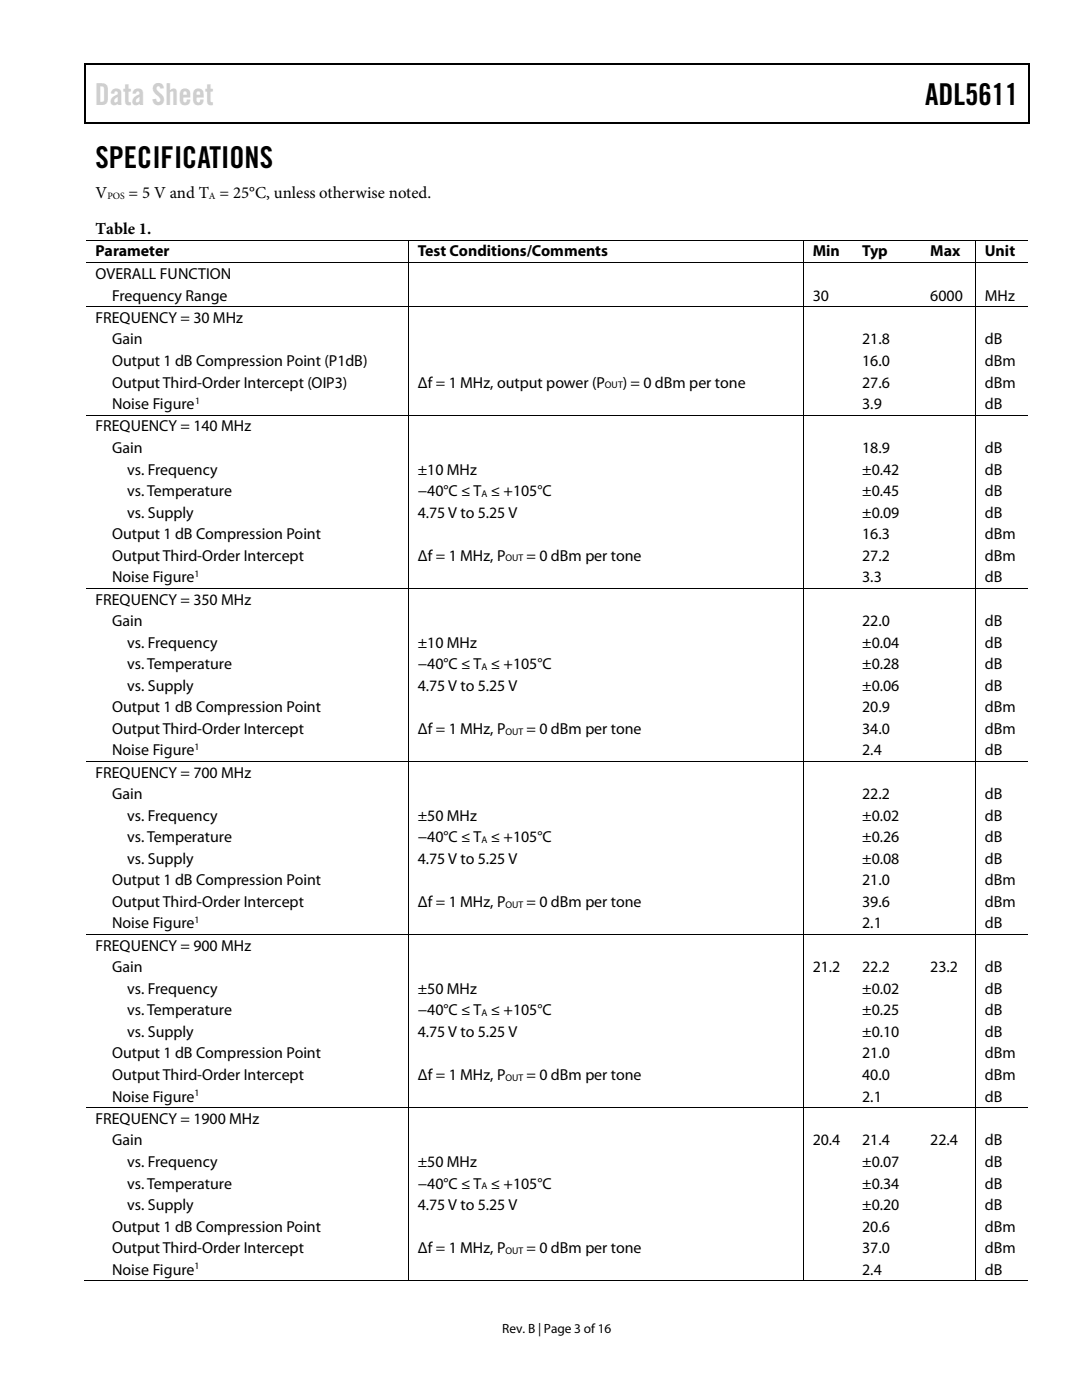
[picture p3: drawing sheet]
<svg xmlns="http://www.w3.org/2000/svg" width="216mm" height="279mm" viewBox="0 0 216 279" stroke-linecap="round" stroke-linejoin="round" font-family="sans-serif">
<defs><g id="words">
<text font-size="6" fill="#cdcdcd" x="18.9" y="20.9">Data Sheet</text>
<g font-size="6">
<text x="184.6" y="20.9">ADL5611</text>
<text x="19" y="33.6">SPECIFICATIONS</text>
</g>
<g font-size="3.3">
<text x="19" y="39.5">V</text>
<text x="25.7" y="39.5">= 5 V and T = 25°C, unless otherwise noted.</text>
<text x="19.1" y="46.7">Table 1.</text>
</g>
<g font-size="3.2">
<text x="19" y="51.2">Parameter</text>
<text x="83.4" y="51.2">Test Conditions/Comments</text>
<text x="162.2" y="51.2">Min</text>
<text x="172" y="51.2">Typ</text>
<text x="185.6" y="51.2">Max</text>
<text x="196.5" y="51.2">Unit</text>
<text x="19" y="55.7">OVERALL FUNCTION</text>
<text x="22.4" y="60">Frequency Range</text>
<text x="162.2" y="60">30</text>
<text x="185.6" y="60">6000</text>
<text x="196.5" y="60">MHz</text>
<text x="19" y="64.4">FREQUENCY = 30 MHz</text>
<text x="22.4" y="68.7">Gain</text>
<text x="172" y="68.7">21.8</text>
<text x="196.5" y="68.7">dB</text>
<text x="22.4" y="73">Output 1 dB Compression Point (P1dB)</text>
<text x="22.4" y="77.3">Output Third-Order Intercept (OIP3)</text>
<text x="83.4" y="77.3">Δf = 1 MHz, output power (P</text>
<text x="124.3" y="77.3">) = 0 dBm per tone</text>
<text x="172" y="77.3">27.6</text>
<text x="172" y="73">16.0</text>
<text x="196.5" y="77.3">dBm</text>
<text x="196.5" y="73">dBm</text>
<text x="22.4" y="81.6">Noise Figure</text>
<text x="172" y="81.6">3.9</text>
<text x="196.5" y="81.6">dB</text>
<text x="19" y="86.1">FREQUENCY = 140 MHz</text>
<text x="22.4" y="90.4">Gain</text>
<text x="25.4" y="94.7">vs. Frequency</text>
<text x="83.4" y="94.7">±10 MHz</text>
<text x="172" y="90.4">18.9</text>
<text x="172" y="94.7">±0.42</text>
<text x="196.5" y="94.7">dB</text>
<text x="196.5" y="90.4">dB</text>
<text x="25.4" y="99">vs. Temperature</text>
<text x="83.4" y="99">−40°C ≤ T ≤ +105°C</text>
<text x="172" y="99">±0.45</text>
<text x="196.5" y="99">dB</text>
<text x="22.4" y="107.6">Output 1 dB Compression Point</text>
<text x="25.4" y="103.3">vs. Supply</text>
<text x="83.4" y="103.3">4.75 V to 5.25 V</text>
<text x="172" y="103.3">±0.09</text>
<text x="172" y="107.6">16.3</text>
<text x="196.5" y="103.3">dB</text>
<text x="196.5" y="107.6">dBm</text>
<text x="22.4" y="111.9">Output Third-Order Intercept</text>
<text x="83.4" y="111.9">Δf = 1 MHz, P</text>
<text x="105.1" y="111.9">= 0 dBm per tone</text>
<text x="172" y="111.9">27.2</text>
<text x="196.5" y="111.9">dBm</text>
<text x="22.4" y="116.2">Noise Figure</text>
<text x="172" y="116.2">3.3</text>
<text x="196.5" y="116.2">dB</text>
<text x="19" y="120.7">FREQUENCY = 350 MHz</text>
<text x="22.4" y="124.9">Gain</text>
<text x="172" y="124.9">22.0</text>
<text x="196.5" y="124.9">dB</text>
<text x="25.4" y="129.2">vs. Frequency</text>
<text x="83.4" y="129.2">±10 MHz</text>
<text x="172" y="129.2">±0.04</text>
<text x="196.5" y="129.2">dB</text>
<text x="25.4" y="133.5">vs. Temperature</text>
<text x="25.4" y="137.8">vs. Supply</text>
<text x="83.4" y="133.5">−40°C ≤ T ≤ +105°C</text>
<text x="83.4" y="137.8">4.75 V to 5.25 V</text>
<text x="172" y="137.8">±0.06</text>
<text x="172" y="133.5">±0.28</text>
<text x="196.5" y="137.8">dB</text>
<text x="196.5" y="133.5">dB</text>
<text x="22.4" y="142.1">Output 1 dB Compression Point</text>
<text x="172" y="142.1">20.9</text>
<text x="196.5" y="142.1">dBm</text>
<text x="22.4" y="146.4">Output Third-Order Intercept</text>
<text x="83.4" y="146.4">Δf = 1 MHz, P</text>
<text x="105.1" y="146.4">= 0 dBm per tone</text>
<text x="172" y="146.4">34.0</text>
<text x="196.5" y="146.4">dBm</text>
<text x="19" y="155.2">FREQUENCY = 700 MHz</text>
<text x="22.4" y="150.7">Noise Figure</text>
<text x="172" y="150.7">2.4</text>
<text x="196.5" y="150.7">dB</text>
<text x="22.4" y="159.5">Gain</text>
<text x="172" y="159.5">22.2</text>
<text x="196.5" y="159.5">dB</text>
<text x="25.4" y="163.8">vs. Frequency</text>
<text x="83.4" y="163.8">±50 MHz</text>
<text x="172" y="163.8">±0.02</text>
<text x="196.5" y="163.8">dB</text>
<text x="25.4" y="168.1">vs. Temperature</text>
<text x="25.4" y="172.4">vs. Supply</text>
<text x="83.4" y="168.1">−40°C ≤ T ≤ +105°C</text>
<text x="83.4" y="172.4">4.75 V to 5.25 V</text>
<text x="172" y="172.4">±0.08</text>
<text x="172" y="168.1">±0.26</text>
<text x="196.5" y="172.4">dB</text>
<text x="196.5" y="168.1">dB</text>
<text x="22.4" y="176.7">Output 1 dB Compression Point</text>
<text x="172" y="176.7">21.0</text>
<text x="196.5" y="176.7">dBm</text>
<text x="22.4" y="181">Output Third-Order Intercept</text>
<text x="22.4" y="185.3">Noise Figure</text>
<text x="83.4" y="181">Δf = 1 MHz, P</text>
<text x="105.1" y="181">= 0 dBm per tone</text>
<text x="172" y="181">39.6</text>
<text x="172" y="185.3">2.1</text>
<text x="196.5" y="181">dBm</text>
<text x="196.5" y="185.3">dB</text>
<text x="19" y="189.7">FREQUENCY = 900 MHz</text>
<text x="22.4" y="194.1">Gain</text>
<text x="162.2" y="194.1">21.2</text>
<text x="172" y="194.1">22.2</text>
<text x="185.6" y="194.1">23.2</text>
<text x="196.5" y="194.1">dB</text>
<text x="25.4" y="198.3">vs. Frequency</text>
<text x="25.4" y="202.6">vs. Temperature</text>
<text x="83.4" y="202.6">−40°C ≤ T ≤ +105°C</text>
<text x="83.4" y="198.3">±50 MHz</text>
<text x="172" y="202.6">±0.25</text>
<text x="172" y="198.3">±0.02</text>
<text x="196.5" y="202.6">dB</text>
<text x="196.5" y="198.3">dB</text>
<text x="25.4" y="206.9">vs. Supply</text>
<text x="83.4" y="206.9">4.75 V to 5.25 V</text>
<text x="172" y="206.9">±0.10</text>
<text x="196.5" y="206.9">dB</text>
<text x="22.4" y="211.2">Output 1 dB Compression Point</text>
<text x="22.4" y="215.5">Output Third-Order Intercept</text>
<text x="83.4" y="215.5">Δf = 1 MHz, P</text>
<text x="105.1" y="215.5">= 0 dBm per tone</text>
<text x="172" y="215.5">40.0</text>
<text x="172" y="211.2">21.0</text>
<text x="196.5" y="215.5">dBm</text>
<text x="196.5" y="211.2">dBm</text>
<text x="22.4" y="219.8">Noise Figure</text>
<text x="172" y="219.8">2.1</text>
<text x="196.5" y="219.8">dB</text>
<text x="19" y="224.3">FREQUENCY = 1900 MHz</text>
<text x="22.4" y="228.6">Gain</text>
<text x="25.4" y="232.9">vs. Frequency</text>
<text x="83.4" y="232.9">±50 MHz</text>
<text x="162.2" y="228.6">20.4</text>
<text x="172" y="232.9">±0.07</text>
<text x="172" y="228.6">21.4</text>
<text x="185.6" y="228.6">22.4</text>
<text x="196.5" y="232.9">dB</text>
<text x="196.5" y="228.6">dB</text>
<text x="25.4" y="237.2">vs. Temperature</text>
<text x="83.4" y="237.2">−40°C ≤ T ≤ +105°C</text>
<text x="172" y="237.2">±0.34</text>
<text x="196.5" y="237.2">dB</text>
<text x="22.4" y="245.8">Output 1 dB Compression Point</text>
<text x="25.4" y="241.5">vs. Supply</text>
<text x="83.4" y="241.5">4.75 V to 5.25 V</text>
<text x="172" y="241.5">±0.20</text>
<text x="172" y="245.8">20.6</text>
<text x="196.5" y="241.5">dB</text>
<text x="196.5" y="245.8">dBm</text>
<text x="22.4" y="250.1">Output Third-Order Intercept</text>
<text x="83.4" y="250.1">Δf = 1 MHz, P</text>
<text x="105.1" y="250.1">= 0 dBm per tone</text>
<text x="172" y="250.1">37.0</text>
<text x="196.5" y="250.1">dBm</text>
<text x="22.4" y="254.4">Noise Figure</text>
<text x="172" y="254.4">2.4</text>
<text x="196.5" y="254.4">dB</text>
</g>
<text font-size="2.7" x="100.2" y="266">Rev. B | Page 3 of16</text>
<g font-size="1.9">
<text x="21.4" y="39.7">POS</text>
<text x="41.7" y="39.7">A</text>
<text x="120.7" y="77.5">OUT</text>
<text x="38.9" y="80.6">1</text>
<text x="96.1" y="99.1">A</text>
<text x="100.8" y="112.1">OUT</text>
<text x="38.8" y="115.1">1</text>
<text x="96.1" y="133.7">A</text>
<text x="38.8" y="149.6">1</text>
<text x="100.8" y="146.6">OUT</text>
<text x="96.1" y="168.3">A</text>
<text x="38.8" y="184.2">1</text>
<text x="100.8" y="181.1">OUT</text>
<text x="96.1" y="202.8">A</text>
<text x="100.8" y="215.7">OUT</text>
<text x="38.8" y="218.8">1</text>
<text x="96.1" y="237.4">A</text>
<text x="100.8" y="250.2">OUT</text>
<text x="38.8" y="253.3">1</text>
</g>
</g></defs>
<g fill="#000">
<path d="M16.9 12.7h.2v1h-.2zM16.9 12.7h.2v.3h-.2zM82.5 12.7h.3v.3h-.3zM205.1 12.7h.3v1h-.3zM205.1 12.7h.3v.3h-.3zM16.9 24.4h.2v.2h-.2zM82.3 24.4h.2v.2h-.2zM205.1 24.4h.3v.2h-.3zM81.4 47.8h.1v.2h-.1zM81.4 52.4h.1v.1h-.1zM160.2 47.8h.2v.2h-.2zM160.2 52.4h.2v.1h-.2z"/>
<path d="M170.1 47.8h.2v.2h-.2zM170.1 52.4h.2v.1h-.2zM183.7 47.8h.2v.2h-.2zM183.7 52.4h.2v.1h-.2zM194.5 47.8h.2v.2h-.2zM194.5 52.4h.2v.1h-.2zM81.4 61.1h.1v.2h-.1zM160.2 61.1h.2v.2h-.2zM170.1 61.1h.2v.2h-.2zM183.7 61.1h.2v.2h-.2zM194.5 61.1h.2v.2h-.2zM81.4 82.8h.1v.2h-.1z"/>
<path d="M160.2 82.8h.2v.2h-.2zM170.1 82.8h.2v.2h-.2zM183.7 82.8h.2v.2h-.2zM194.5 82.8h.2v.2h-.2zM81.4 117.3h.1v.2h-.1zM160.2 117.3h.2v.2h-.2zM170.1 117.3h.2v.2h-.2zM183.7 117.3h.2v.2h-.2zM194.5 117.3h.2v.2h-.2zM81.4 151.9h.1v.2h-.1zM160.2 151.9h.2v.2h-.2zM170.1 151.9h.2v.2h-.2z"/>
<path d="M183.7 151.9h.2v.2h-.2zM194.5 151.9h.2v.2h-.2zM81.4 186.4h.1v.2h-.1zM160.2 186.4h.2v.2h-.2zM170.1 186.4h.2v.2h-.2zM183.7 186.4h.2v.2h-.2zM194.5 186.4h.2v.2h-.2zM81.4 221h.1v.1h-.1zM160.2 221h.2v.1h-.2zM170.1 221h.2v.1h-.2zM183.7 221h.2v.1h-.2zM194.5 221h.2v.1h-.2z"/>
<path d="M81.4 255.5h.1v.2h-.1zM160.2 255.5h.2v.2h-.2zM169.9 255.5h.2v.2h-.2zM183.5 255.5h.1v.2h-.1zM194.5 255.5h.2v.2h-.2z"/>
</g>
<path d="M17 13.7v10.7M17.1 12.8h65.4M82.8 12.8h122.3M205.2 13.7v10.7M17.1 24.5h188" fill="none" stroke="#000" stroke-width=".25"/>
<g fill="none" stroke="#000" stroke-width=".2">
<path d="M17.1 47.9h64.3M17.1 52.5h64.3M81.4 48v4.4M81.4 52.5v8.6M81.5 47.9h78.7M81.5 52.5h78.7M160.3 48v4.4M160.3 52.5v8.6M160.4 47.9h9.7M160.4 52.5h9.7M170.3 47.9h13.4M170.3 52.5h13.4"/>
<path d="M183.9 47.9h10.6M183.9 52.5h10.6M194.6 48v4.4M194.6 52.5v8.6M194.7 47.9h10.4M194.7 52.5h10.4M17.1 61.2h64.3M81.4 61.3v21.5M81.5 61.2h78.7M160.3 61.3v21.5M160.4 61.2h9.7M170.3 61.2h13.4"/>
<path d="M183.9 61.2h10.6M194.6 61.3v21.5M194.7 61.2h10.4M17.1 82.9h64.3M81.4 83v34.3M81.5 82.9h78.7M160.3 83v34.3M160.4 82.9h9.7M170.3 82.9h13.4M183.9 82.9h10.6M194.6 83v34.3M194.7 82.9h10.4"/>
<path d="M17.1 117.4h64.3M81.4 117.5v34.4M81.5 117.4h78.7M160.3 117.5v34.4M160.4 117.4h9.7M170.3 117.4h13.4M183.9 117.4h10.6M194.6 117.5v34.4M194.7 117.4h10.4M17.1 152h64.3M81.4 152.1v34.3M81.5 152h78.7"/>
<path d="M160.3 152.1v34.3M160.4 152h9.7M170.3 152h13.4M183.9 152h10.6M194.6 152.1v34.3M194.7 152h10.4M17.1 186.5h64.3M81.4 186.6v34.4M81.5 186.5h78.7M160.3 186.6v34.4M160.4 186.5h9.7M170.3 186.5h13.4"/>
<path d="M183.9 186.5h10.6M194.6 186.6v34.4M194.7 186.5h10.4M17.1 221.1h64.3M81.4 221.1v34.4M81.5 221.1h78.7M160.3 221.1v34.4M160.4 221.1h9.7M170.3 221.1h13.4M183.9 221.1h10.6M194.6 221.1v34.4M194.7 221.1h10.4"/>
<path d="M16.9 255.6h64.5M81.5 255.6h78.7M160.4 255.6h34.1M194.7 255.6h10.4"/>
</g>
<use href="#words"/>
</svg>
